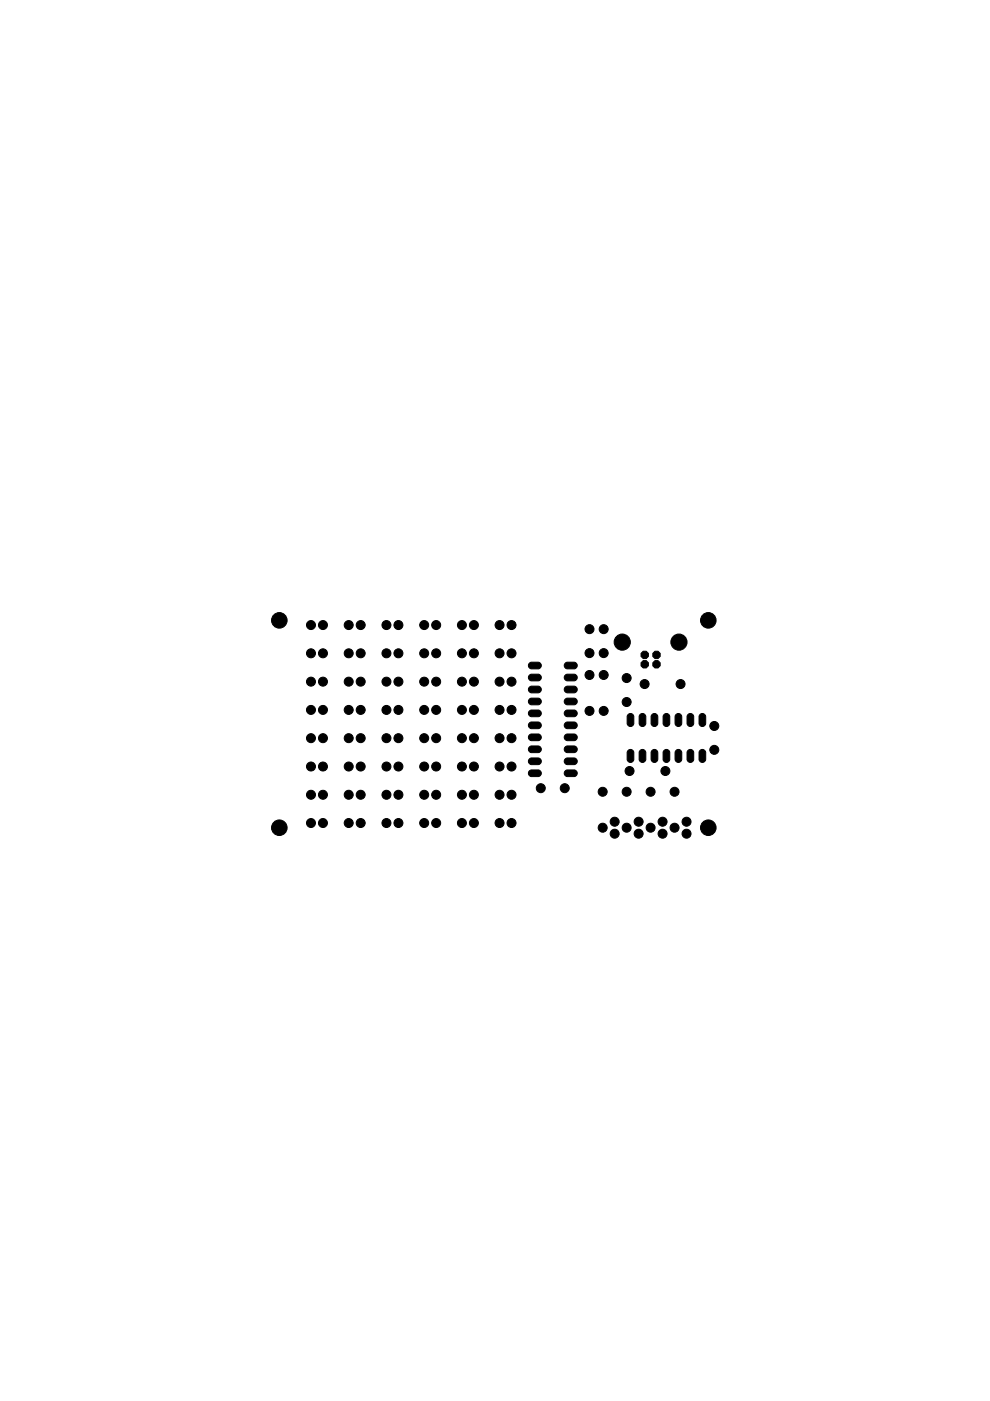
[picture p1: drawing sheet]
<svg xmlns="http://www.w3.org/2000/svg" width="210mm" height="297mm" viewBox="0 0 210 297" stroke-linecap="round" stroke-linejoin="round" font-family="sans-serif">
<g fill="#000" stroke="#000" stroke-width=".21">
<circle cx="59.2" cy="131.5" r="1.65"/>
<circle cx="65.9" cy="138.5" r=".95"/>
<circle cx="65.9" cy="132.5" r=".95"/>
<circle cx="68.5" cy="132.5" r=".95"/>
<circle cx="68.5" cy="138.5" r=".95"/>
<circle cx="73.9" cy="138.5" r=".95"/>
<circle cx="73.9" cy="132.5" r=".95"/>
<circle cx="76.5" cy="132.5" r=".95"/>
<circle cx="76.5" cy="138.5" r=".95"/>
<circle cx="81.9" cy="138.5" r=".95"/>
<circle cx="81.9" cy="132.5" r=".95"/>
<circle cx="84.5" cy="132.5" r=".95"/>
<circle cx="84.5" cy="138.5" r=".95"/>
<circle cx="89.9" cy="132.5" r=".95"/>
<circle cx="89.9" cy="138.5" r=".95"/>
<circle cx="92.5" cy="132.5" r=".95"/>
<circle cx="92.5" cy="138.5" r=".95"/>
<circle cx="97.9" cy="132.5" r=".95"/>
<circle cx="97.9" cy="138.5" r=".95"/>
<circle cx="100.5" cy="138.5" r=".95"/>
<circle cx="100.5" cy="132.5" r=".95"/>
<circle cx="105.9" cy="138.5" r=".95"/>
<circle cx="105.9" cy="132.5" r=".95"/>
<circle cx="108.5" cy="138.5" r=".95"/>
<circle cx="108.5" cy="132.5" r=".95"/>
<circle cx="125" cy="133.4" r=".95"/>
<circle cx="125" cy="138.5" r=".95"/>
<circle cx="128" cy="138.5" r=".95"/>
<circle cx="128" cy="133.4" r=".95"/>
<circle cx="131.9" cy="136.1" r="1.71"/>
<circle cx="144" cy="136.1" r="1.71"/>
<circle cx="150.2" cy="131.5" r="1.65"/>
<circle cx="65.9" cy="150.5" r=".95"/>
<circle cx="65.9" cy="156.5" r=".95"/>
<circle cx="65.9" cy="144.5" r=".95"/>
<circle cx="68.5" cy="144.5" r=".95"/>
<circle cx="68.5" cy="150.5" r=".95"/>
<circle cx="68.5" cy="156.5" r=".95"/>
<circle cx="73.9" cy="150.5" r=".95"/>
<circle cx="73.9" cy="156.5" r=".95"/>
<circle cx="73.9" cy="144.5" r=".95"/>
<circle cx="76.5" cy="144.5" r=".95"/>
<circle cx="76.5" cy="156.5" r=".95"/>
<circle cx="76.5" cy="150.5" r=".95"/>
<circle cx="81.9" cy="144.5" r=".95"/>
<circle cx="81.9" cy="150.5" r=".95"/>
<circle cx="81.9" cy="156.5" r=".95"/>
<circle cx="84.5" cy="150.5" r=".95"/>
<circle cx="84.5" cy="156.5" r=".95"/>
<circle cx="84.5" cy="144.5" r=".95"/>
<circle cx="89.9" cy="144.5" r=".95"/>
<circle cx="89.9" cy="150.5" r=".95"/>
<circle cx="89.9" cy="156.5" r=".95"/>
<circle cx="92.5" cy="150.5" r=".95"/>
<circle cx="92.5" cy="156.5" r=".95"/>
<circle cx="92.5" cy="144.5" r=".95"/>
<circle cx="97.9" cy="150.5" r=".95"/>
<circle cx="97.9" cy="144.5" r=".95"/>
<circle cx="97.9" cy="156.5" r=".95"/>
<circle cx="100.5" cy="144.5" r=".95"/>
<circle cx="100.5" cy="150.5" r=".95"/>
<circle cx="100.5" cy="156.5" r=".95"/>
<circle cx="105.9" cy="144.5" r=".95"/>
<circle cx="105.9" cy="150.5" r=".95"/>
<circle cx="105.9" cy="156.5" r=".95"/>
<circle cx="108.5" cy="150.5" r=".95"/>
<circle cx="108.5" cy="144.5" r=".95"/>
<circle cx="108.5" cy="156.5" r=".95"/>
<circle cx="125" cy="150.7" r=".95"/>
<circle cx="125" cy="143.1" r=".95"/>
<circle cx="128" cy="143.1" r=".95"/>
<circle cx="128" cy="150.7" r=".95"/>
<circle cx="132.9" cy="143.8" r=".95"/>
<circle cx="132.9" cy="148.8" r=".95"/>
<circle cx="136.7" cy="145" r=".95"/>
<circle cx="144.3" cy="145" r=".95"/>
<circle cx="151.4" cy="153.9" r=".95"/>
<circle cx="151.4" cy="159" r=".95"/>
<circle cx="59.2" cy="175.5" r="1.65"/>
<circle cx="65.9" cy="162.5" r=".95"/>
<circle cx="65.9" cy="168.5" r=".95"/>
<circle cx="65.9" cy="174.5" r=".95"/>
<circle cx="68.5" cy="162.5" r=".95"/>
<circle cx="68.5" cy="168.5" r=".95"/>
<circle cx="68.5" cy="174.5" r=".95"/>
<circle cx="73.9" cy="162.5" r=".95"/>
<circle cx="73.9" cy="168.5" r=".95"/>
<circle cx="73.9" cy="174.5" r=".95"/>
<circle cx="76.5" cy="168.5" r=".95"/>
<circle cx="76.5" cy="162.5" r=".95"/>
<circle cx="76.5" cy="174.5" r=".95"/>
<circle cx="81.9" cy="168.5" r=".95"/>
<circle cx="81.9" cy="162.5" r=".95"/>
<circle cx="81.9" cy="174.5" r=".95"/>
<circle cx="84.5" cy="168.5" r=".95"/>
<circle cx="84.5" cy="162.5" r=".95"/>
<circle cx="84.5" cy="174.5" r=".95"/>
<circle cx="89.9" cy="168.5" r=".95"/>
<circle cx="89.9" cy="162.5" r=".95"/>
<circle cx="89.9" cy="174.5" r=".95"/>
<circle cx="92.5" cy="168.5" r=".95"/>
<circle cx="92.5" cy="162.5" r=".95"/>
<circle cx="92.5" cy="174.5" r=".95"/>
<circle cx="97.9" cy="162.5" r=".95"/>
<circle cx="97.9" cy="168.5" r=".95"/>
<circle cx="97.9" cy="174.5" r=".95"/>
<circle cx="100.5" cy="168.5" r=".95"/>
<circle cx="100.5" cy="162.5" r=".95"/>
<circle cx="100.5" cy="174.5" r=".95"/>
<circle cx="105.9" cy="162.5" r=".95"/>
<circle cx="105.9" cy="168.5" r=".95"/>
<circle cx="105.9" cy="174.5" r=".95"/>
<circle cx="108.5" cy="168.5" r=".95"/>
<circle cx="108.5" cy="162.5" r=".95"/>
<circle cx="108.5" cy="174.5" r=".95"/>
<circle cx="114.7" cy="167.1" r=".95"/>
<circle cx="119.7" cy="167.1" r=".95"/>
<circle cx="127.8" cy="167.9" r=".95"/>
<circle cx="127.8" cy="175.5" r=".95"/>
<circle cx="130.3" cy="176.8" r=".95"/>
<circle cx="130.3" cy="174.2" r=".95"/>
<circle cx="132.9" cy="167.9" r=".95"/>
<circle cx="132.9" cy="175.5" r=".95"/>
<circle cx="133.5" cy="163.5" r=".95"/>
<circle cx="135.4" cy="176.8" r=".95"/>
<circle cx="135.4" cy="174.2" r=".95"/>
<circle cx="137.9" cy="167.9" r=".95"/>
<circle cx="137.9" cy="175.5" r=".95"/>
<circle cx="140.5" cy="176.8" r=".95"/>
<circle cx="140.5" cy="174.2" r=".95"/>
<circle cx="141.1" cy="163.5" r=".95"/>
<circle cx="143" cy="167.9" r=".95"/>
<circle cx="143" cy="175.5" r=".95"/>
<circle cx="145.6" cy="176.8" r=".95"/>
<circle cx="145.6" cy="174.2" r=".95"/>
<circle cx="150.2" cy="175.5" r="1.65"/>
</g>
<g fill="#000" stroke="#000" stroke-width=".21">
<path d="M112.2 140.7l.4-.3h1.6a.72 .72 0 0 1 .6 .7 .72 .72 0 0 1-.6 .7h-1.6a.71 .71 0 0 1-.4-1.1zM112.2 143.2l.4-.3h1.6a.72 .72 0 0 1 .6 .7 .72 .72 0 0 1-.6 .8h-1.6a.71 .71 0 0 1-.4-1.2zM112.2 155.9l.4-.3h1.6a.72 .72 0 0 1 .6 .7 .72 .72 0 0 1-.6 .7h-1.6a.71 .71 0 0 1-.4-1.1zM112.2 158.4l.4-.2h1.6a.72 .72 0 0 1 .6 .7 .72 .72 0 0 1-.6 .7h-1.6a.71 .71 0 0 1-.4-1.2zM112.2 145.8l.4-.3h1.6a.72 .72 0 0 1 .6 .7 .72 .72 0 0 1-.6 .7h-1.6a.71 .71 0 0 1-.4-1.1zM112.2 148.3l.4-.3h1.6a.72 .72 0 0 1 .6 .7 .72 .72 0 0 1-.6 .7h-1.6a.71 .71 0 0 1-.4-1.1zM112.2 153.4l.4-.3h1.6a.72 .72 0 0 1 .6 .7 .72 .72 0 0 1-.6 .7h-1.6a.71 .71 0 0 1-.4-1.1zM112.2 150.8l.4-.3h1.6a.72 .72 0 0 1 .6 .7 .72 .72 0 0 1-.6 .8h-1.6a.71 .71 0 0 1-.4-1.2zM119.8 158.4l.4-.2h1.6a.72 .72 0 0 1 .6 .7 .72 .72 0 0 1-.6 .7h-1.6a.71 .71 0 0 1-.4-1.2zM119.8 155.9l.4-.3h1.6a.72 .72 0 0 1 .6 .7 .72 .72 0 0 1-.6 .7h-1.6a.71 .71 0 0 1-.4-1.1zM119.8 153.4l.4-.3h1.6a.72 .72 0 0 1 .6 .7 .72 .72 0 0 1-.6 .7h-1.6a.71 .71 0 0 1-.4-1.1zM119.8 150.8l.4-.3h1.6a.72 .72 0 0 1 .6 .7 .72 .72 0 0 1-.6 .8h-1.6a.71 .71 0 0 1-.4-1.2z"/>
<path d="M119.8 148.3l.4-.3h1.6a.72 .72 0 0 1 .6 .7 .72 .72 0 0 1-.6 .7h-1.6a.71 .71 0 0 1-.4-1.1zM119.8 145.8l.4-.3h1.6a.72 .72 0 0 1 .6 .7 .72 .72 0 0 1-.6 .7h-1.6a.71 .71 0 0 1-.4-1.1zM119.8 143.2l.4-.3h1.6a.72 .72 0 0 1 .6 .7 .72 .72 0 0 1-.6 .8h-1.6a.71 .71 0 0 1-.4-1.2zM119.8 140.7l.4-.3h1.6a.72 .72 0 0 1 .6 .7 .72 .72 0 0 1-.6 .7h-1.6a.71 .71 0 0 1-.4-1.1zM133.1 159.2a.71 .71 0 0 1 .8-.3 .71 .71 0 0 1 .5 .6v1.5a.72 .72 0 0 1-.7 .7 .72 .72 0 0 1-.7-.7v-1.5zM133.1 151.6a.71 .71 0 0 1 .8-.3 .71 .71 0 0 1 .5 .6v1.5a.72 .72 0 0 1-.7 .6 .72 .72 0 0 1-.7-.6v-1.5zM135.7 159.2a.71 .71 0 0 1 .7-.3 .71 .71 0 0 1 .5 .6v1.5a.72 .72 0 0 1-.7 .7 .72 .72 0 0 1-.7-.7v-1.5zM135.7 151.6a.71 .71 0 0 1 .7-.3 .71 .71 0 0 1 .5 .6v1.5a.72 .72 0 0 1-.7 .6 .72 .72 0 0 1-.7-.6v-1.5zM138.2 159.2a.71 .71 0 0 1 .7-.3 .71 .71 0 0 1 .6 .6v1.5a.72 .72 0 0 1-.7 .7 .72 .72 0 0 1-.8-.7v-1.5zM138.2 151.6a.71 .71 0 0 1 .7-.3 .71 .71 0 0 1 .6 .6v1.5a.72 .72 0 0 1-.7 .6 .72 .72 0 0 1-.8-.6v-1.5zM140.7 159.2a.71 .71 0 0 1 .8-.3 .71 .71 0 0 1 .5 .6v1.5a.72 .72 0 0 1-.7 .7 .72 .72 0 0 1-.7-.7v-1.5zM140.7 151.6a.71 .71 0 0 1 .8-.3 .71 .71 0 0 1 .5 .6v1.5a.72 .72 0 0 1-.7 .6 .72 .72 0 0 1-.7-.6v-1.5z"/>
<path d="M143.3 159.2a.71 .71 0 0 1 .7-.3 .71 .71 0 0 1 .5 .6v1.5a.72 .72 0 0 1-.7 .7 .72 .72 0 0 1-.7-.7v-1.5zM143.3 151.6a.71 .71 0 0 1 .7-.3 .71 .71 0 0 1 .5 .6v1.5a.72 .72 0 0 1-.7 .6 .72 .72 0 0 1-.7-.6v-1.5zM145.8 159.2a.71 .71 0 0 1 .8-.3 .71 .71 0 0 1 .5 .6v1.5a.72 .72 0 0 1-.7 .7 .72 .72 0 0 1-.7-.7v-1.5zM145.8 151.6a.71 .71 0 0 1 .8-.3 .71 .71 0 0 1 .5 .6v1.5a.72 .72 0 0 1-.7 .6 .72 .72 0 0 1-.7-.6v-1.5zM148.4 159.2a.71 .71 0 0 1 .7-.3 .71 .71 0 0 1 .5 .6v1.5a.72 .72 0 0 1-.7 .7 .72 .72 0 0 1-.7-.7v-1.5zM148.4 151.6a.71 .71 0 0 1 .7-.3 .71 .71 0 0 1 .5 .6v1.5a.72 .72 0 0 1-.7 .6 .72 .72 0 0 1-.7-.6v-1.5zM112.2 161l.4-.3h1.6a.72 .72 0 0 1 .6 .7 .72 .72 0 0 1-.6 .7h-1.6a.71 .71 0 0 1-.4-1.1zM112.2 163.5l.4-.3h1.6a.72 .72 0 0 1 .6 .7 .72 .72 0 0 1-.6 .8h-1.6a.71 .71 0 0 1-.4-1.2zM119.8 163.5l.4-.3h1.6a.72 .72 0 0 1 .6 .7 .72 .72 0 0 1-.6 .8h-1.6a.71 .71 0 0 1-.4-1.2zM119.8 161l.4-.3h1.6a.72 .72 0 0 1 .6 .7 .72 .72 0 0 1-.6 .7h-1.6a.71 .71 0 0 1-.4-1.1z"/>
<circle cx="136.7" cy="138.9" r=".85"/>
<circle cx="139.2" cy="138.9" r=".85"/>
<circle cx="136.7" cy="140.8" r=".85"/>
<circle cx="139.2" cy="140.8" r=".85"/>
</g>
</svg>
